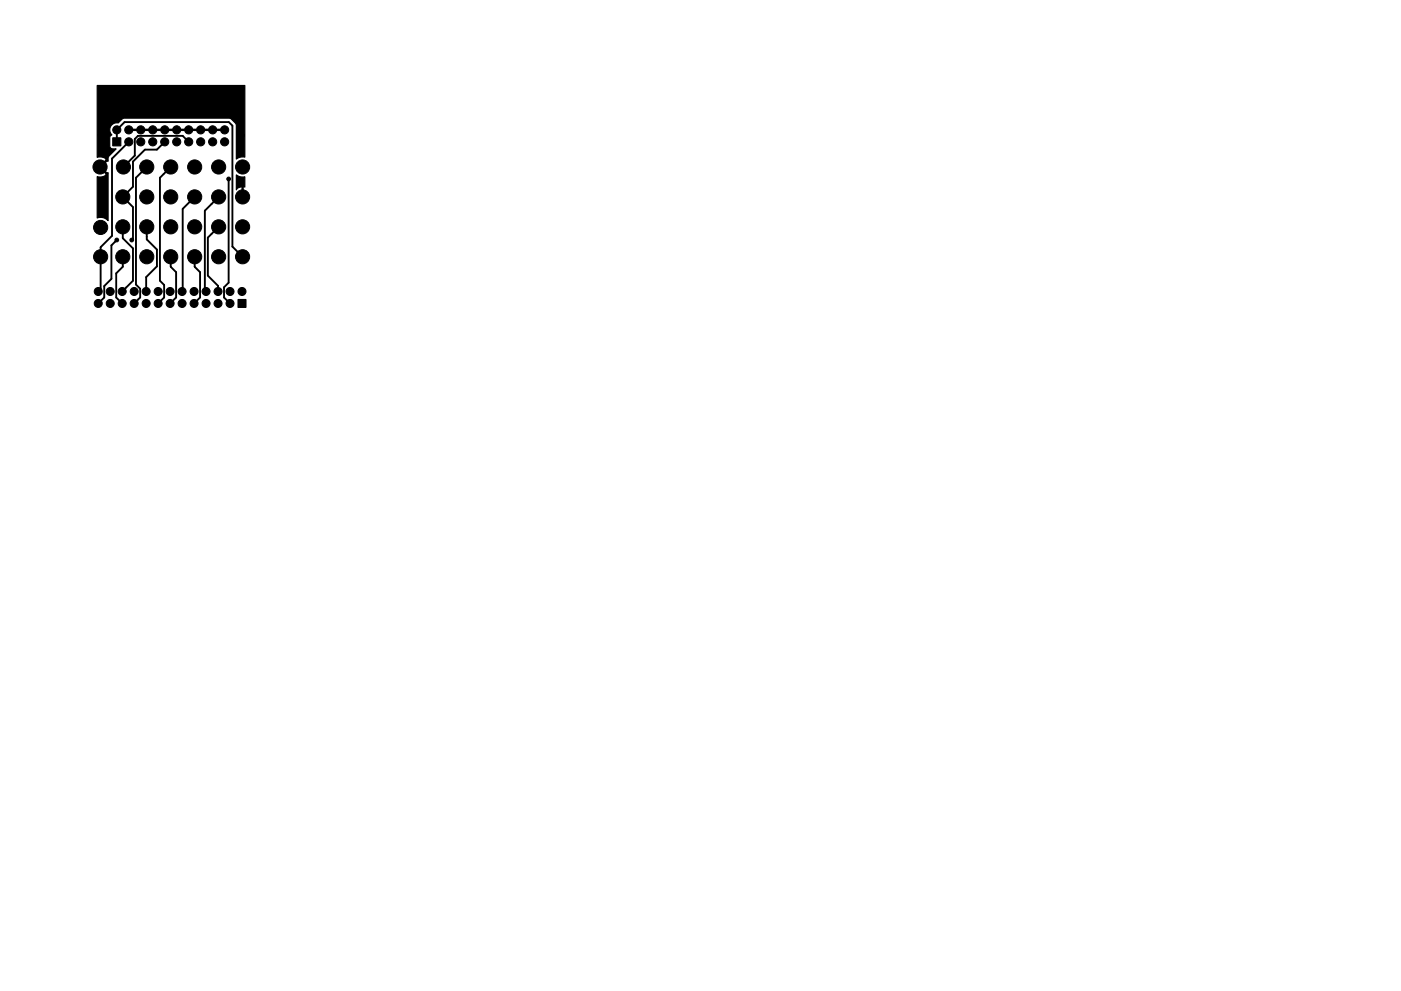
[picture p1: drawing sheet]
<svg xmlns="http://www.w3.org/2000/svg" width="297mm" height="210mm" viewBox="0 0 297 210" stroke-linecap="round" stroke-linejoin="round" font-family="sans-serif">
<g fill="#000" stroke="#000" stroke-width=".21">
<path d="M23.9 29.2h1.7v1.8h-1.7zM50.5 63.5h1.7v1.7h-1.7z"/>
<circle cx="21.2" cy="18.8" r=".4"/>
<circle cx="51.4" cy="18.8" r=".4"/>
<circle cx="21.2" cy="28.7" r=".4"/>
<circle cx="21.2" cy="35.4" r="1.5"/>
<circle cx="24.8" cy="27.6" r=".86"/>
<circle cx="26.2" cy="35.4" r="1.5"/>
<circle cx="27.3" cy="30.1" r=".86"/>
<circle cx="27.3" cy="27.6" r=".86"/>
<circle cx="29.8" cy="30.1" r=".86"/>
<circle cx="29.8" cy="27.6" r=".86"/>
<circle cx="31.1" cy="35.4" r="1.5"/>
<circle cx="32.4" cy="30.1" r=".86"/>
<circle cx="32.4" cy="27.6" r=".86"/>
<circle cx="34.9" cy="27.6" r=".86"/>
<circle cx="34.9" cy="30.1" r=".86"/>
<circle cx="36.2" cy="35.4" r="1.5"/>
<circle cx="37.5" cy="30.1" r=".86"/>
<circle cx="37.5" cy="27.6" r=".86"/>
<circle cx="40" cy="30.1" r=".86"/>
<circle cx="40" cy="27.6" r=".86"/>
<circle cx="41.3" cy="35.4" r="1.5"/>
<circle cx="42.5" cy="30.1" r=".86"/>
<circle cx="42.5" cy="27.6" r=".86"/>
<circle cx="45.1" cy="30.1" r=".86"/>
<circle cx="45.1" cy="27.6" r=".86"/>
<circle cx="46.4" cy="35.4" r="1.5"/>
<circle cx="47.6" cy="30.1" r=".86"/>
<circle cx="47.6" cy="27.6" r=".86"/>
<circle cx="48.5" cy="38" r=".4"/>
<circle cx="51.4" cy="28.7" r=".4"/>
<circle cx="51.4" cy="35.4" r="1.5"/>
<circle cx="21.3" cy="54.5" r="1.5"/>
<circle cx="21.3" cy="48.3" r="1.5"/>
<circle cx="24.8" cy="50.9" r=".4"/>
<circle cx="26" cy="48.1" r="1.5"/>
<circle cx="26" cy="54.5" r="1.5"/>
<circle cx="26" cy="41.8" r="1.5"/>
<circle cx="27.9" cy="50.9" r=".4"/>
<circle cx="31.1" cy="54.5" r="1.5"/>
<circle cx="31.1" cy="48.1" r="1.5"/>
<circle cx="31.1" cy="41.8" r="1.5"/>
<circle cx="36.2" cy="48.1" r="1.5"/>
<circle cx="36.2" cy="54.5" r="1.5"/>
<circle cx="36.2" cy="41.8" r="1.5"/>
<circle cx="41.3" cy="41.8" r="1.5"/>
<circle cx="41.3" cy="48.1" r="1.5"/>
<circle cx="41.3" cy="54.5" r="1.5"/>
<circle cx="46.4" cy="48.1" r="1.5"/>
<circle cx="46.4" cy="54.5" r="1.5"/>
<circle cx="46.4" cy="41.8" r="1.5"/>
<circle cx="51.4" cy="41.8" r="1.5"/>
<circle cx="51.4" cy="48.1" r="1.5"/>
<circle cx="51.4" cy="54.5" r="1.5"/>
<circle cx="20.8" cy="61.8" r=".85"/>
<circle cx="20.8" cy="64.4" r=".85"/>
<circle cx="23.4" cy="61.8" r=".85"/>
<circle cx="23.4" cy="64.4" r=".85"/>
<circle cx="25.9" cy="64.4" r=".85"/>
<circle cx="25.9" cy="61.8" r=".85"/>
<circle cx="28.4" cy="61.8" r=".85"/>
<circle cx="28.4" cy="64.4" r=".85"/>
<circle cx="31" cy="61.8" r=".85"/>
<circle cx="31" cy="64.4" r=".85"/>
<circle cx="33.5" cy="61.8" r=".85"/>
<circle cx="33.5" cy="64.4" r=".85"/>
<circle cx="36.1" cy="64.4" r=".85"/>
<circle cx="36.1" cy="61.8" r=".85"/>
<circle cx="38.6" cy="61.8" r=".85"/>
<circle cx="38.6" cy="64.4" r=".85"/>
<circle cx="41.1" cy="64.4" r=".85"/>
<circle cx="41.1" cy="61.8" r=".85"/>
<circle cx="43.7" cy="61.8" r=".85"/>
<circle cx="43.7" cy="64.4" r=".85"/>
<circle cx="46.2" cy="61.8" r=".85"/>
<circle cx="46.2" cy="64.4" r=".85"/>
<circle cx="48.8" cy="61.8" r=".85"/>
<circle cx="48.8" cy="64.4" r=".85"/>
<circle cx="51.3" cy="61.8" r=".85"/>
</g>
<g fill="none" stroke="#000" stroke-width=".4">
<path d="M24.8 30.1v-2.5l1.6-1.7h22.1l.8 .8v25.6l2.1 2.2M27.3 30.1l-3.6 3.5v16.4l-2.4 2.4v8.9l-.5 .5M31.1 35.4l-2.3 2.3v22.7l.9 .9v1.8l-1.3 1.3M34.9 30.1l-1.6 1.6h-2.6l-2.5 2.6v5.3l-2.2 2.2 2.2 2.1v6.8l-.3 .2M36.2 35.4l-2.3 2.3v21.9l.9 .8v2.7l-1.3 1.3M40 30.1l-1.3-1.3h-9.5l-.6 .7v3.5l-2.4 2.4M48.5 38v22l-1 1v2.1l1.3 1.3M51.4 38v3.8M24.8 50.9l-1.2 1.2v7.1l-1.5 1.5v2.4l-1.3 1.3M26 48.1v2.4l2.2 2.2v6.9l-2.3 2.2M26 54.5v2.1l-1.4 1.4v5.1l1.3 1.3M31.1 48.1v2.7l2.2 2.2v3.5l-2.3 2.3v3"/>
<path d="M36.2 54.5v2.1l1.1 1.1v5.4l-1.2 1.3M41.3 54.5v2.1l1.1 1.1v5.4l-1.3 1.3M41.3 41.8l-2.6 2.5v17.4l-.1 .1M46.4 41.8l-3 2.9v16.9l.3 .2M46.4 48.1l-2.3 2.3v8.1l2.1 2.1v1.2"/>
</g>
<path d="M27.2 27.4h20.6v.3h-20.6zM50.1 37.1l.7 .4h1.1v2.2l-.5-.1a1.28 1.28 0 0 0-1.3 .7zM20.6 18.1h31.3v15.2l-1.1 .1-.7 .3v-7.2l-.2-.4-1.2-1h-22.3l-.5 .1-.8 .9a1.5 1.5 0 0 0-1.7 .8 1.5 1.5 0 0 0 .3 1.7l-.4 .5v1.9a.64 .64 0 0 0 .6 .6h.7l-1.5 1.6-.2 1-.2-.1-1.3 1.3 1.3 1.3 .2-.1v10.2l-.2-.2a2.11 2.11 0 0 0-2.1-.4v-8.7l.7 .1a1.28 1.28 0 0 0 1.2-.7l-1.5-1.5 1.5-1.5a1.65 1.65 0 0 0-1.9-.5zM51.2 41.8l.2-.2 .2 .2-.2 .2zM48.6 61.7h.3v.3h-.3z" fill="#000" stroke="#000" stroke-width=".25"/>
</svg>
